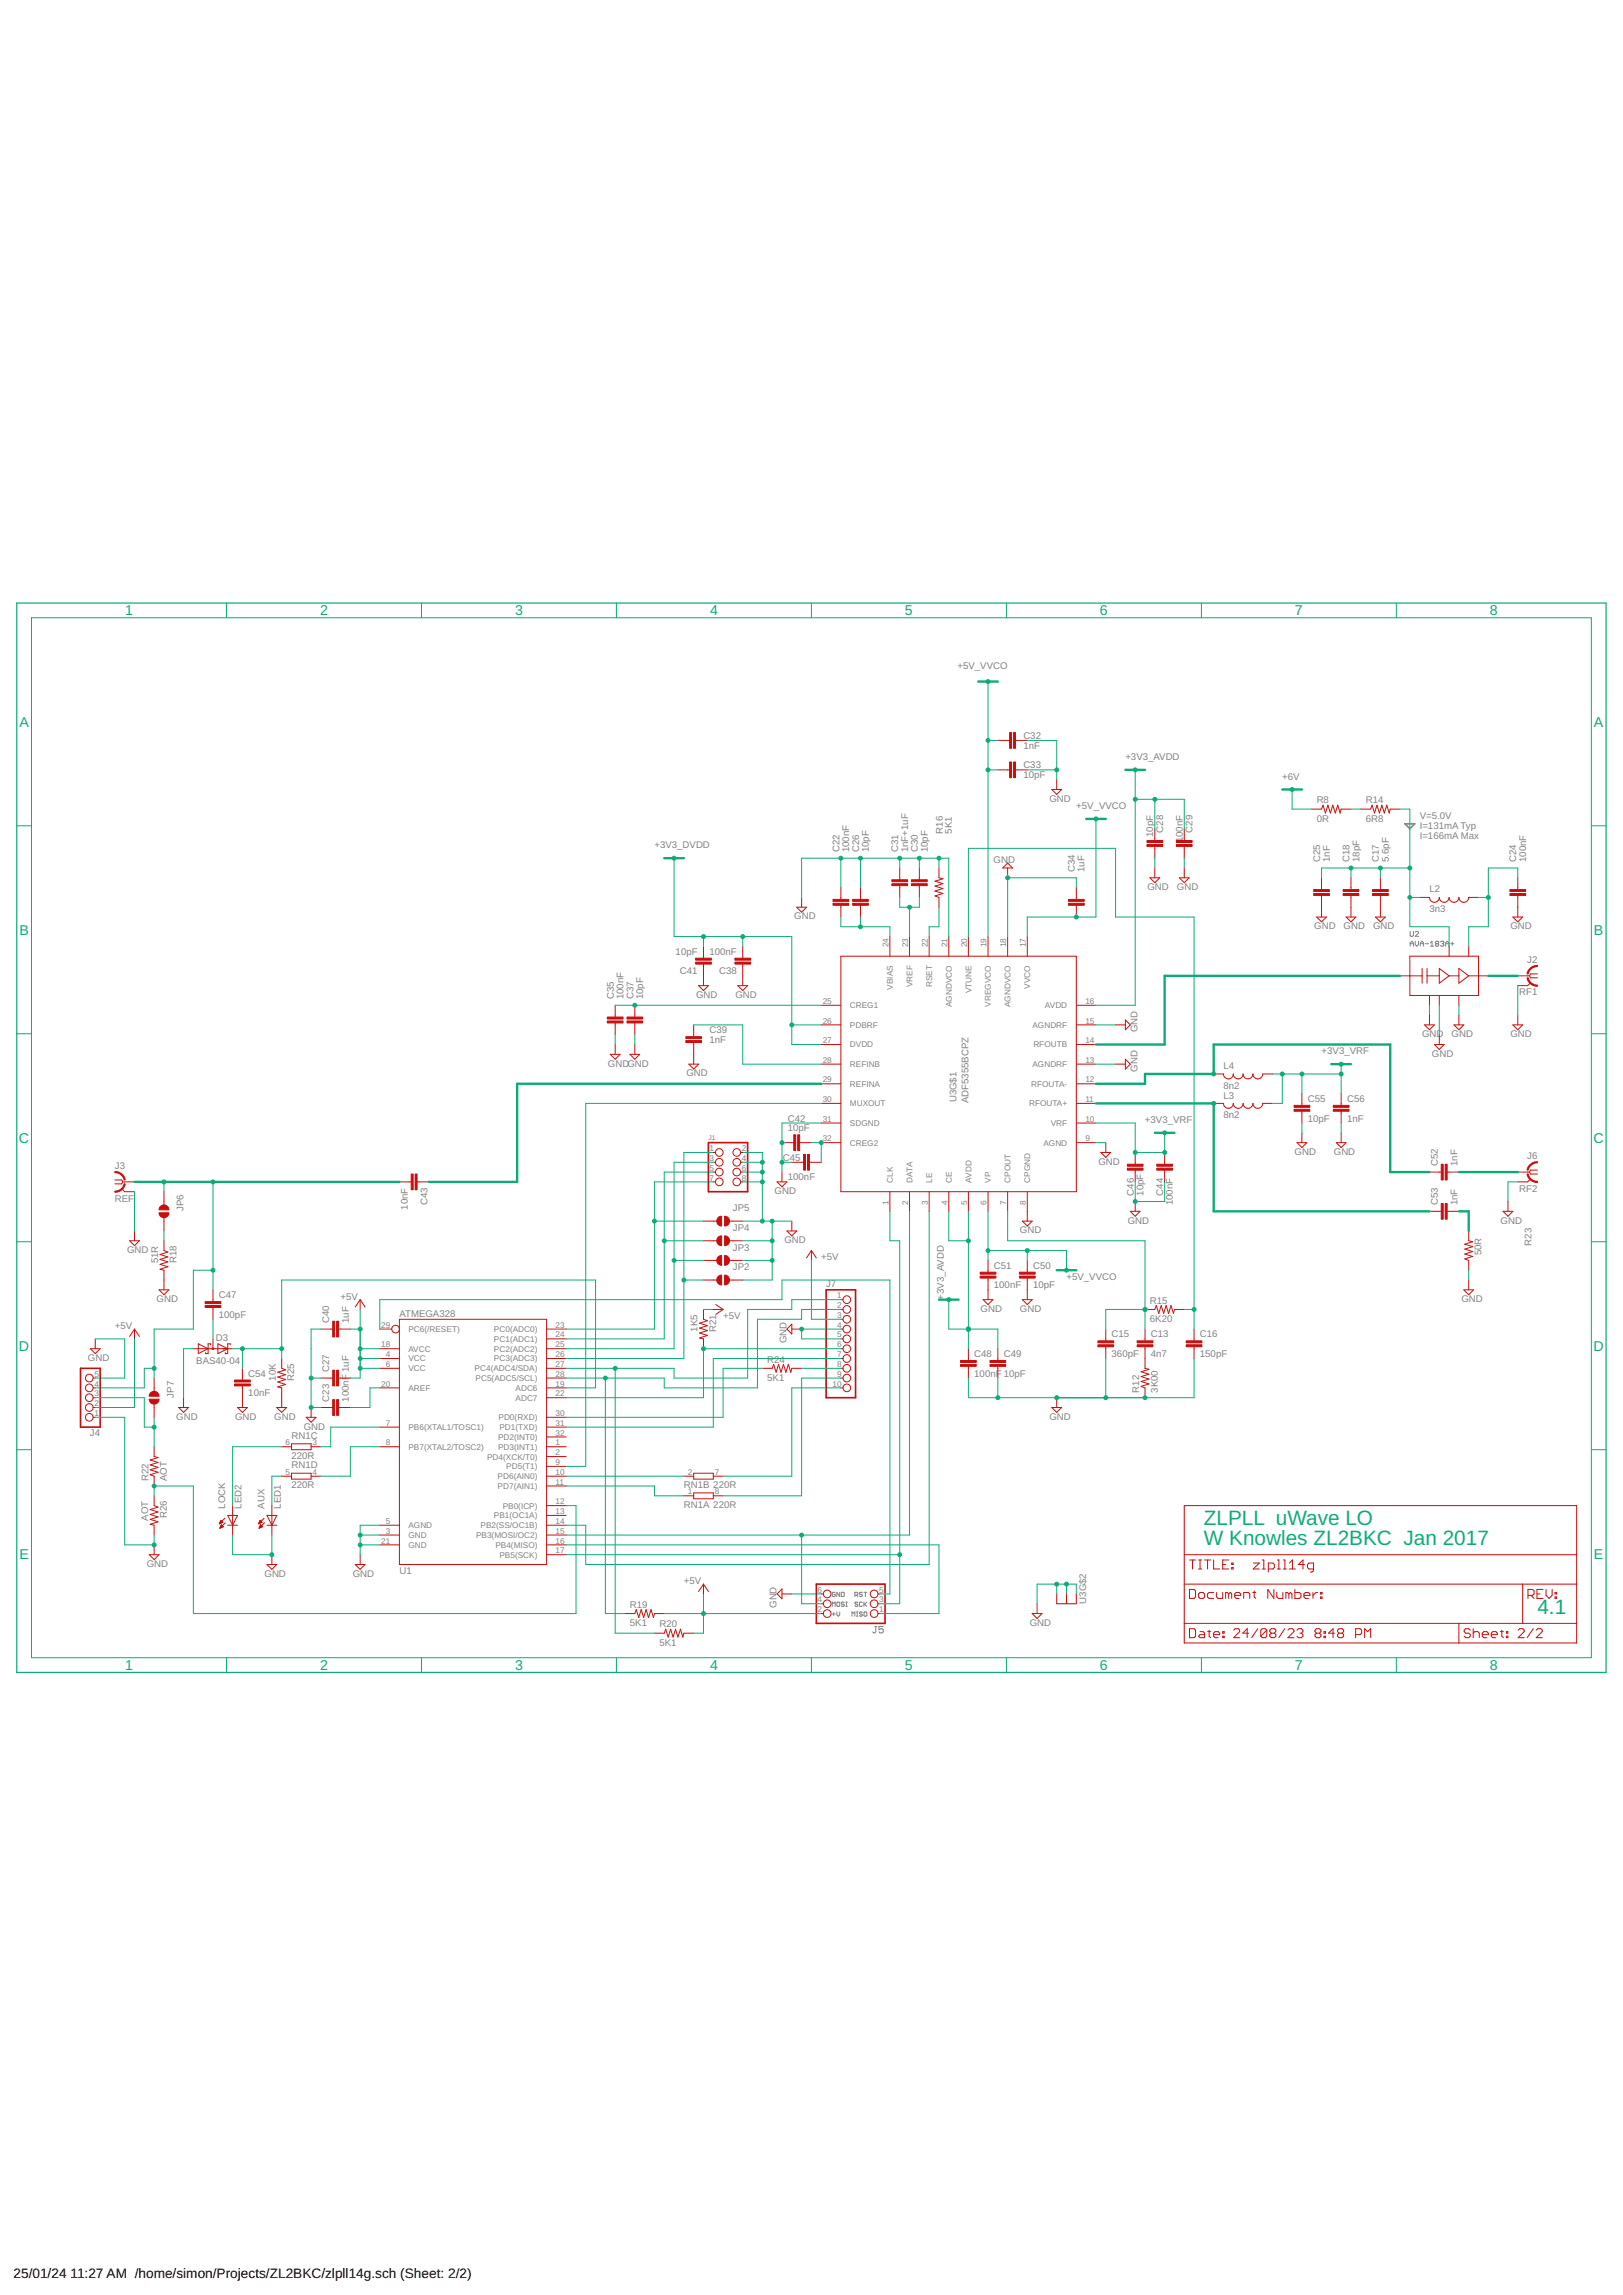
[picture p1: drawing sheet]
<svg xmlns="http://www.w3.org/2000/svg" width="420mm" height="594mm" viewBox="0 0 420 594" stroke-linecap="round" stroke-linejoin="round" font-family="sans-serif">
<defs><g id="words">
<g font-size="5.4" fill="#0dab76">
<text x="311.6" y="394.8">ZLPLL uWave LO</text>
<text x="311.6" y="399.9">W Knowles ZL2BKC Jan 2017</text>
<text x="398" y="417.7">4.1</text>
</g>
<g font-size="3.7" fill="#0dab76">
<text x="32.4" y="159.3">1</text>
<text x="82.9" y="159.3">2</text>
<text x="133.3" y="159.3">3</text>
<text x="183.8" y="159.3">4</text>
<text x="234.3" y="159.3">5</text>
<text x="284.8" y="159.3">6</text>
<text x="335.2" y="159.3">7</text>
<text x="385.7" y="159.3">8</text>
<text x="5" y="188.1">A</text>
<text x="412.6" y="188.1">A</text>
<text x="5" y="242">B</text>
<text x="412.6" y="242">B</text>
<text x="4.9" y="295.8">C</text>
<text x="412.5" y="295.8">C</text>
<text x="4.9" y="349.6">D</text>
<text x="412.5" y="349.6">D</text>
<text x="5" y="403.5">E</text>
<text x="412.6" y="403.5">E</text>
<text x="32.4" y="432.3">1</text>
<text x="82.9" y="432.3">2</text>
<text x="133.3" y="432.3">3</text>
<text x="183.8" y="432.3">4</text>
<text x="234.3" y="432.3">5</text>
<text x="284.8" y="432.3">6</text>
<text x="335.2" y="432.3">7</text>
<text x="385.7" y="432.3">8</text>
</g>
<g font-size="3.5">
<text x="3.5" y="589.6">25/01/24</text>
<text x="18.2" y="589.6">11:27 AM /home/simon/Projects/ZL2BKC/zlpll14g.sch (Sheet: 2/2)</text>
</g>
<g font-size="2.5" fill="#808080">
<text x="247.9" y="173.1">+5V_VVCO</text>
<text x="264.9" y="191.3">C32</text>
<text x="264.9" y="193.8">1nF</text>
<text x="291.3" y="196.7">+3V3_AVDD</text>
<text x="264.9" y="201.4">10pF</text>
<text x="264.9" y="198.9">C33</text>
<text x="332" y="201.8">+6V</text>
<text x="271.6" y="207.5">GND</text>
<text x="278.6" y="209.4">+5V_VVCO</text>
<text x="340.9" y="207.9">R8</text>
<text x="353.6" y="207.9">R14</text>
<text x="244.1" y="215.8" transform="rotate(-90 244.1 215.8)">R16</text>
<text x="246.4" y="215.8" transform="rotate(-90 246.4 215.8)">5K1</text>
<text x="301.1" y="215.5" transform="rotate(-90 301.1 215.5)">C28</text>
<text x="308.7" y="215.5" transform="rotate(-90 308.7 215.5)">C29</text>
<text x="340.9" y="212.7">0R</text>
<text x="353.6" y="212.7">6R8</text>
<text x="367.5" y="214.5">I=131mA Typ</text>
<text x="367.5" y="212">V=5.0V</text>
<text x="169.4" y="219.6">+3V3_DVDD</text>
<text x="217.3" y="220.6" transform="rotate(-90 217.3 220.6)">C22</text>
<text x="219.8" y="220.6" transform="rotate(-90 219.8 220.6)">100nF</text>
<text x="222.4" y="220.6" transform="rotate(-90 222.4 220.6)">C26</text>
<text x="224.9" y="220.6" transform="rotate(-90 224.9 220.6)">10pF</text>
<text x="232.5" y="220.6" transform="rotate(-90 232.5 220.6)">C31</text>
<text x="235.1" y="220.6" transform="rotate(-90 235.1 220.6)">1nF+1uF</text>
<text x="237.6" y="220.6" transform="rotate(-90 237.6 220.6)">C30</text>
<text x="240.2" y="220.6" transform="rotate(-90 240.2 220.6)">10pF</text>
<text x="298.6" y="216.7" transform="rotate(-90 298.6 216.7)">10pF</text>
<text x="306.2" y="218.1" transform="rotate(-90 306.2 218.1)">100nF</text>
<text x="367.5" y="217.1">I=166mA Max</text>
<text x="257.2" y="223.3">GND</text>
<text x="278.3" y="225.7" transform="rotate(-90 278.3 225.7)">C34</text>
<text x="280.8" y="225.7" transform="rotate(-90 280.8 225.7)">1uF</text>
<text x="341.7" y="223.2" transform="rotate(-90 341.7 223.2)">C25</text>
<text x="344.3" y="223.2" transform="rotate(-90 344.3 223.2)">1nF</text>
<text x="349.4" y="223.2" transform="rotate(-90 349.4 223.2)">C18</text>
<text x="351.9" y="223.2" transform="rotate(-90 351.9 223.2)">18pF</text>
<text x="357" y="223.2" transform="rotate(-90 357 223.2)">C17</text>
<text x="359.5" y="223.2" transform="rotate(-90 359.5 223.2)">5.6pF</text>
<text x="392.5" y="223.2" transform="rotate(-90 392.5 223.2)">C24</text>
<text x="395.1" y="223.2" transform="rotate(-90 395.1 223.2)">100nF</text>
<text x="297" y="230.4">GND</text>
<text x="304.7" y="230.4">GND</text>
<text x="370.1" y="231">L2</text>
<text x="205.6" y="238">GND</text>
<text x="370.1" y="236.1">3n3</text>
<text x="340.2" y="240.5">GND</text>
<text x="347.8" y="240.5">GND</text>
<text x="355.5" y="240.5">GND</text>
<text x="391" y="240.5">GND</text>
<text x="174.9" y="247.2">10pF</text>
<text x="183.7" y="247.2">100nF</text>
<text x="395.4" y="249.3">J2</text>
<text x="176" y="252.2">C41</text>
<text x="186.2" y="252.2">C38</text>
<text x="393.3" y="257.7">RF1</text>
<text x="158.9" y="258.7" transform="rotate(-90 158.9 258.7)">C35</text>
<text x="161.4" y="258.7" transform="rotate(-90 161.4 258.7)">100nF</text>
<text x="164" y="258.7" transform="rotate(-90 164 258.7)">C37</text>
<text x="166.5" y="258.7" transform="rotate(-90 166.5 258.7)">10pF</text>
<text x="180.2" y="258.3">GND</text>
<text x="190.4" y="258.3">GND</text>
<text x="183.6" y="267.5">C39</text>
<text x="294.5" y="267.2" transform="rotate(-90 294.5 267.2)">GND</text>
<text x="368.2" y="268.5">GND</text>
<text x="375.8" y="268.5">GND</text>
<text x="391" y="268.5">GND</text>
<text x="183.6" y="270">1nF</text>
<text x="342.1" y="272.9">+3V3_VRF</text>
<text x="370.7" y="273.6">GND</text>
<text x="157.4" y="276.1">GNDGND</text>
<text x="177.7" y="278.6">GND</text>
<text x="294.5" y="277.4" transform="rotate(-90 294.5 277.4)">GND</text>
<text x="316.7" y="281.8">8n2</text>
<text x="316.7" y="276.7">L4</text>
<text x="247.6" y="285.4" transform="rotate(-90 247.6 285.4)">U3G$1</text>
<text x="250.7" y="285.6" transform="rotate(-90 250.7 285.6)">ADF5355BCPZ</text>
<text x="316.7" y="284.4">L3</text>
<text x="338.6" y="285.2">C55</text>
<text x="348.7" y="285.2">C56</text>
<text x="204" y="292.9">10pF</text>
<text x="204" y="290.3">C42</text>
<text x="296.4" y="290.7">+3V3_VRF</text>
<text x="316.7" y="289.4">8n2</text>
<text x="338.6" y="290.3">10pF</text>
<text x="348.7" y="290.3">1nF</text>
<text x="335.1" y="299">GND</text>
<text x="345.3" y="299">GND</text>
<text x="29.7" y="302.6">J3</text>
<text x="202.7" y="300.5">C45</text>
<text x="204" y="305.6">100nF</text>
<text x="284.3" y="301.5">GND</text>
<text x="372.2" y="301.9" transform="rotate(-90 372.2 301.9)">C52</text>
<text x="377.3" y="301.9" transform="rotate(-90 377.3 301.9)">1nF</text>
<text x="395.4" y="300.1">J6</text>
<text x="29.7" y="311">REF</text>
<text x="200.5" y="309.1">GND</text>
<text x="293.5" y="309.5" transform="rotate(-90 293.5 309.5)">C46</text>
<text x="296" y="309.5" transform="rotate(-90 296 309.5)">10pF</text>
<text x="301.1" y="309.5" transform="rotate(-90 301.1 309.5)">C44</text>
<text x="393.3" y="308.5">RF2</text>
<text x="47.5" y="313.6" transform="rotate(-90 47.5 313.6)">JP6</text>
<text x="105.6" y="313.2" transform="rotate(-90 105.6 313.2)">10nF</text>
<text x="110.6" y="312" transform="rotate(-90 110.6 312)">C43</text>
<text x="189.7" y="313.6">JP5</text>
<text x="292" y="316.7">GND</text>
<text x="303.6" y="312" transform="rotate(-90 303.6 312)">100nF</text>
<text x="372.2" y="312" transform="rotate(-90 372.2 312)">C53</text>
<text x="377.3" y="312" transform="rotate(-90 377.3 312)">1nF</text>
<text x="388.5" y="316.7">GND</text>
<text x="189.7" y="318.6">JP4</text>
<text x="189.7" y="323.7">JP3</text>
<text x="203.1" y="321.8">GND</text>
<text x="264" y="319.3">GND</text>
<text x="396.5" y="322.4" transform="rotate(-90 396.5 322.4)">R23</text>
<text x="32.9" y="324.4">GND</text>
<text x="40.9" y="327" transform="rotate(-90 40.9 327)">51R</text>
<text x="45.7" y="327" transform="rotate(-90 45.7 327)">R18</text>
<text x="189.7" y="328.8">JP2</text>
<text x="212.6" y="326.3">+5V</text>
<text x="257.3" y="328.4">C51</text>
<text x="267.5" y="328.4">C50</text>
<text x="383.5" y="325" transform="rotate(-90 383.5 325)">50R</text>
<text x="213.9" y="333.2">J7</text>
<text x="257.3" y="333.5">100nF</text>
<text x="267.5" y="333.5">10pF</text>
<text x="276.1" y="331.3">+5V_VVCO</text>
<text x="40.5" y="337.1">GND</text>
<text x="56.7" y="341.1">100pF</text>
<text x="56.7" y="336">C47</text>
<text x="88.2" y="336.4">+5V</text>
<text x="103.4" y="341">ATMEGA328</text>
<text x="187.2" y="341.5">+5V</text>
<text x="244.3" y="336.4" transform="rotate(-90 244.3 336.4)">+3V3_AVDD</text>
<text x="253.9" y="339.6">GND</text>
<text x="264" y="339.6">GND</text>
<text x="297.7" y="337.5">R15</text>
<text x="378.3" y="337.1">GND</text>
<text x="29.7" y="344">+5V</text>
<text x="55.9" y="347.1">D3</text>
<text x="85.2" y="342.5" transform="rotate(-90 85.2 342.5)">C40</text>
<text x="90.3" y="342.5" transform="rotate(-90 90.3 342.5)">1uF</text>
<text x="180.6" y="344.7" transform="rotate(-90 180.6 344.7)">1K5</text>
<text x="185.4" y="344.8" transform="rotate(-90 185.4 344.8)">R21</text>
<text x="203.6" y="347.7" transform="rotate(-90 203.6 347.7)">GND</text>
<text x="287.8" y="346.2">C15</text>
<text x="297.7" y="342.3">6K20</text>
<text x="297.9" y="346.2">C13</text>
<text x="310.6" y="346.2">C16</text>
<text x="22.8" y="352.3">GND</text>
<text x="50.8" y="353.1">BAS40-04</text>
<text x="198.6" y="352.7">R24</text>
<text x="252.2" y="351.3">C48</text>
<text x="259.8" y="351.3">C49</text>
<text x="287.8" y="351.3">360pF</text>
<text x="297.9" y="351.3">4n7</text>
<text x="310.6" y="351.3">150pF</text>
<text x="64.3" y="356.4">C54</text>
<text x="71.4" y="357.4" transform="rotate(-90 71.4 357.4)">10K</text>
<text x="76.2" y="357.5" transform="rotate(-90 76.2 357.5)">R25</text>
<text x="85.2" y="355.2" transform="rotate(-90 85.2 355.2)">C27</text>
<text x="198.6" y="357.5">5K1</text>
<text x="252.2" y="356.4">100nF 10pF</text>
<text x="45" y="361.8" transform="rotate(-90 45 361.8)">JP7</text>
<text x="64.3" y="361.4">10nF</text>
<text x="85.2" y="362.8" transform="rotate(-90 85.2 362.8)">C23</text>
<text x="90.3" y="362.8" transform="rotate(-90 90.3 362.8)">100nF 1uF</text>
<text x="294.9" y="360.5" transform="rotate(-90 294.9 360.5)">R12</text>
<text x="299.7" y="360.5" transform="rotate(-90 299.7 360.5)">3K00</text>
<text x="23.3" y="371.8">J4</text>
<text x="45.6" y="367.5">GND</text>
<text x="60.9" y="367.5">GND</text>
<text x="71" y="367.5">GND</text>
<text x="78.6" y="370.1">GND</text>
<text x="271.6" y="367.5">GND</text>
<text x="75.5" y="377.6">220R</text>
<text x="75.5" y="372.5">RN1C</text>
<text x="38.4" y="383.4" transform="rotate(-90 38.4 383.4)">R22</text>
<text x="43.2" y="383.4" transform="rotate(-90 43.2 383.4)">AOT</text>
<text x="75.5" y="380.1">RN1D</text>
<text x="75.5" y="385.2">220R</text>
<text x="177" y="385.2">RN1B 220R</text>
<text x="38.4" y="393.6" transform="rotate(-90 38.4 393.6)">AOT</text>
<text x="43.2" y="393" transform="rotate(-90 43.2 393)">R26</text>
<text x="58.3" y="390.5" transform="rotate(-90 58.3 390.5)">LOCK</text>
<text x="62.5" y="390.5" transform="rotate(-90 62.5 390.5)">LED2</text>
<text x="68.5" y="390.5" transform="rotate(-90 68.5 390.5)">AUX</text>
<text x="72.7" y="390.5" transform="rotate(-90 72.7 390.5)">LED1</text>
<text x="177" y="390.3">RN1A 220R</text>
<text x="38" y="405.6">GND</text>
<text x="103.4" y="407.5">U1</text>
<text x="68.5" y="408.2">GND</text>
<text x="91.3" y="408.2">GND</text>
<text x="177" y="410.1">+5V</text>
<text x="163.1" y="416.2">R19</text>
<text x="201" y="416.2" transform="rotate(-90 201 416.2)">GND</text>
<text x="281.2" y="415.1" transform="rotate(-90 281.2 415.1)">U3G$2</text>
<text x="163.1" y="421">5K1</text>
<text x="170.7" y="421.3">R20</text>
<text x="266.6" y="420.9">GND</text>
<text x="170.7" y="426.1">5K1</text>
</g>
<g font-size="2.1" fill="#808080">
<text x="230" y="245.2" transform="rotate(-90 230 245.2)">24</text>
<text x="235.1" y="245.2" transform="rotate(-90 235.1 245.2)">23</text>
<text x="240.2" y="245.2" transform="rotate(-90 240.2 245.2)">22</text>
<text x="245.3" y="245.2" transform="rotate(-90 245.3 245.2)">21</text>
<text x="250.3" y="245.2" transform="rotate(-90 250.3 245.2)">20</text>
<text x="255.4" y="245.2" transform="rotate(-90 255.4 245.2)">19</text>
<text x="260.5" y="245.2" transform="rotate(-90 260.5 245.2)">18</text>
<text x="265.6" y="245.2" transform="rotate(-90 265.6 245.2)">17</text>
<text x="231.1" y="256.2" transform="rotate(-90 231.1 256.2)">VBIAS</text>
<text x="236.2" y="255.6" transform="rotate(-90 236.2 255.6)">VREF</text>
<text x="241.3" y="255.6" transform="rotate(-90 241.3 255.6)">RSET</text>
<text x="251.5" y="257.1" transform="rotate(-90 251.5 257.1)">VTUNE</text>
<text x="266.7" y="255.9" transform="rotate(-90 266.7 255.9)">VVCO</text>
<text x="213" y="259.9">25</text>
<text x="220" y="261">CREG1</text>
<text x="246.4" y="260.7" transform="rotate(-90 246.4 260.7)">AGNDVCO</text>
<text x="256.5" y="260.6" transform="rotate(-90 256.5 260.6)">VREGVCO</text>
<text x="261.6" y="260.7" transform="rotate(-90 261.6 260.7)">AGNDVCO</text>
<text x="270.5" y="261">AVDD</text>
<text x="281" y="259.9">16</text>
<text x="213" y="265">26</text>
<text x="220" y="266.1">PDBRF</text>
<text x="267.3" y="266.1">AGNDRF</text>
<text x="281" y="265">15</text>
<text x="213" y="270">27</text>
<text x="213" y="275.1">28</text>
<text x="220" y="271.1">DVDD</text>
<text x="267.5" y="271.1">RFOUTB</text>
<text x="281" y="275.1">13</text>
<text x="281" y="270">14</text>
<text x="213" y="280.2">29</text>
<text x="220" y="276.2">REFINB</text>
<text x="220" y="281.3">REFINA</text>
<text x="267" y="281.3">RFOUTA-</text>
<text x="267.3" y="276.2">AGNDRF</text>
<text x="281" y="280.2">12</text>
<text x="213" y="285.3">30</text>
<text x="220" y="286.4">MUXOUT</text>
<text x="266.4" y="286.4">RFOUTA+</text>
<text x="281" y="285.3">11</text>
<text x="213" y="290.3">31</text>
<text x="220" y="291.5">SDGND</text>
<text x="272" y="291.5">VRF</text>
<text x="281" y="290.3">10</text>
<text x="183.7" y="298">1</text>
<text x="192.1" y="298">2</text>
<text x="213" y="295.4">32</text>
<text x="220" y="296.5">CREG2</text>
<text x="270.1" y="296.5">AGND</text>
<text x="281" y="295.4">9</text>
<text x="183.7" y="300.5">3</text>
<text x="183.7" y="303">5</text>
<text x="183.7" y="305.6">7</text>
<text x="192.1" y="300.5">4</text>
<text x="192.1" y="303">6</text>
<text x="192.1" y="305.6">8</text>
<text x="231.1" y="306.1" transform="rotate(-90 231.1 306.1)">CLK</text>
<text x="236.2" y="306.1" transform="rotate(-90 236.2 306.1)">DATA</text>
<text x="241.3" y="306.1" transform="rotate(-90 241.3 306.1)">LE</text>
<text x="246.4" y="306.1" transform="rotate(-90 246.4 306.1)">CE</text>
<text x="251.5" y="306.1" transform="rotate(-90 251.5 306.1)">AVDD</text>
<text x="256.5" y="306.1" transform="rotate(-90 256.5 306.1)">VP</text>
<text x="261.6" y="306.1" transform="rotate(-90 261.6 306.1)">CPOUT</text>
<text x="266.7" y="306.1" transform="rotate(-90 266.7 306.1)">CPGND</text>
<text x="230" y="312" transform="rotate(-90 230 312)">1</text>
<text x="235.1" y="312" transform="rotate(-90 235.1 312)">2</text>
<text x="240.2" y="312" transform="rotate(-90 240.2 312)">3</text>
<text x="245.3" y="312" transform="rotate(-90 245.3 312)">4</text>
<text x="250.3" y="312" transform="rotate(-90 250.3 312)">5</text>
<text x="255.4" y="312" transform="rotate(-90 255.4 312)">6</text>
<text x="260.5" y="312" transform="rotate(-90 260.5 312)">7</text>
<text x="265.6" y="312" transform="rotate(-90 265.6 312)">8</text>
<text x="216.7" y="336.1">1</text>
<text x="216.7" y="338.6">2</text>
<text x="216.7" y="341.1">3</text>
<text x="98.7" y="343.7">29</text>
<text x="105.7" y="344.8">PC6(/RESET)</text>
<text x="127.9" y="347.3">PC1(ADC1)</text>
<text x="127.9" y="344.8">PC0(ADC0)</text>
<text x="143.8" y="346.2">24</text>
<text x="143.8" y="343.7">23</text>
<text x="216.7" y="343.7">4</text>
<text x="216.7" y="346.2">5</text>
<text x="98.7" y="348.8">18</text>
<text x="99.9" y="351.3">4</text>
<text x="99.9" y="353.8">6</text>
<text x="105.7" y="352.4">VCC</text>
<text x="105.7" y="349.9">AVCC</text>
<text x="127.9" y="352.4">PC3(ADC3)</text>
<text x="127.9" y="349.9">PC2(ADC2)</text>
<text x="143.8" y="353.8">27</text>
<text x="143.8" y="351.3">26</text>
<text x="143.8" y="348.8">25</text>
<text x="216.7" y="348.8">6</text>
<text x="216.7" y="351.3">7</text>
<text x="216.7" y="353.8">8</text>
<text x="24.5" y="358.9">4</text>
<text x="24.5" y="356.4">5</text>
<text x="98.7" y="358.9">20</text>
<text x="105.7" y="355">VCC</text>
<text x="122.9" y="355">PC4(ADC4/SDA)</text>
<text x="123.1" y="357.5">PC5(ADC5/SCL)</text>
<text x="143.8" y="358.9">19</text>
<text x="143.8" y="356.4">28</text>
<text x="215.5" y="358.9">10</text>
<text x="216.7" y="356.4">9</text>
<text x="24.5" y="364">2</text>
<text x="24.5" y="361.5">3</text>
<text x="105.7" y="360">AREF</text>
<text x="133.5" y="362.6">ADC7</text>
<text x="133.5" y="360">ADC6</text>
<text x="143.8" y="361.5">22</text>
<text x="24.5" y="366.5">1</text>
<text x="99.9" y="369.1">7</text>
<text x="105.7" y="370.2">PB6(XTAL1/TOSC1)</text>
<text x="129.1" y="367.7">PD0(RXD)</text>
<text x="129.3" y="370.2">PD1(TXD)</text>
<text x="143.8" y="371.6">32</text>
<text x="143.8" y="369.1">31</text>
<text x="143.8" y="366.5">30</text>
<text x="73.9" y="374.2">6</text>
<text x="80.9" y="374.2">3</text>
<text x="99.9" y="374.2">8</text>
<text x="105.7" y="375.3">PB7(XTAL2/TOSC2)</text>
<text x="126.1" y="377.8">PD4(XCK/T0)</text>
<text x="128.9" y="375.3">PD3(INT1)</text>
<text x="128.9" y="372.7">PD2(INT0)</text>
<text x="143.8" y="376.7">2</text>
<text x="143.8" y="374.2">1</text>
<text x="73.9" y="381.8">5</text>
<text x="80.9" y="381.8">4</text>
<text x="128.8" y="382.9">PD6(AIN0)</text>
<text x="131.1" y="380.4">PD5(T1)</text>
<text x="143.8" y="381.8">10</text>
<text x="143.8" y="379.2">9</text>
<text x="178" y="381.8">2</text>
<text x="185" y="381.8">7</text>
<text x="128.8" y="385.4">PD7(AIN1)</text>
<text x="143.8" y="389.4">12</text>
<text x="143.8" y="384.3">11</text>
<text x="178" y="386.9">1</text>
<text x="185" y="386.9">8</text>
<text x="99.9" y="394.5">5</text>
<text x="105.7" y="395.6">AGND</text>
<text x="124.4" y="395.6">PB2(SS/OC1B)</text>
<text x="127.9" y="393">PB1(OC1A)</text>
<text x="130.1" y="390.5">PB0(ICP)</text>
<text x="143.8" y="394.5">14</text>
<text x="143.8" y="391.9">13</text>
<text x="98.7" y="399.5">21</text>
<text x="99.9" y="397">3</text>
<text x="105.7" y="398.1">GND</text>
<text x="105.7" y="400.7">GND</text>
<text x="123.2" y="398.1">PB3(MOSI/OC2)</text>
<text x="128.2" y="400.7">PB4(MISO)</text>
<text x="143.8" y="399.5">16</text>
<text x="143.8" y="397">15</text>
<text x="129.3" y="403.2">PB5(SCK)</text>
<text x="143.8" y="402.1">17</text>
<text x="211.6" y="412.2">6</text>
<text x="227.6" y="412.2">5</text>
<text x="211.6" y="417.3">2</text>
<text x="211.6" y="414.8">4</text>
<text x="227.6" y="417.3">1</text>
<text x="227.6" y="414.8">3</text>
</g>
<text font-size="1.8" fill="#808080" x="183.4" y="295.1">J1</text>
</g></defs>
<path d="M363.7 213.3h2.5l-1.2 1.2z" fill="none" stroke="#808080" stroke-width=".42"/>
<g fill="none" stroke="#808080" stroke-width=".26">
<path d="M365.1 241.1v1.1l.2 .2h.4l.2-.2v-1.1M365.1 244.9v-.8l.4-.5 .4 .5v.8M365.1 244.3h.8M366.4 243.6v.9l.4 .4 .4-.4v-.9M366.4 241.3l.2-.2h.4l.2 .2v.2l-.8 .9h.8M367.7 244.3h.8M367.7 244.9v-.8l.4-.5 .4 .5v.8M369 244.3h.8M370.3 244.1l.4-.5v1.3M370.3 244.9h.8M371.8 244.3h.4M371.8 244.3l-.2 .2 .2 .4h.4l.2-.2-.2-.4"/>
<path d="M371.8 244.3l-.2-.2 .2-.5h.4l.2 .3-.2 .4M372.9 243.9l.2-.3h.4l.3 .3-.3 .4M373.3 244.3h.2M373.5 244.3l.3 .2-.3 .4h-.4l-.2-.2M374.2 244.3h.9M374.2 244.9v-.8l.4-.5 .5 .5v.8M375.5 244.3h.9M376 243.9v.8M215.5 417.8h.7M215.5 415.8v-1.1l.3 .4 .4-.4v1.1M215.8 417.4v.8M216.2 412.3l-.2-.1-.5 .1v.8l.5 .2 .2-.6h-.4"/>
<path d="M216.6 414.9l.2-.2 .6 .2v.7l-.2 .2-.6-.2zM216.6 417.3v.7l.4 .4 .4-.4v-.7M217.4 412.2v1.1l-.8-1.1v1.1M217.8 412.2l.7 .1v.8l-.1 .2h-.6zM218.5 414.9l-.1-.2-.6 .2 .2 .4 .5 .2-.1 .3-.6-.2M219 414.7h.4M219 415.8h.4M219.2 414.7v1.1M220.6 418.4v-1.1l.3 .3 .4-.3v1.1M221.3 412.9h.6l.2-.6-.8-.1v1.1M221.7 412.9l.4 .4M221.7 418.4h.4"/>
<path d="M221.7 417.3h.4M221.9 417.3v1.1M222.1 414.9l-.2-.2-.6 .2 .2 .4 .6 .2-.2 .3-.6-.2M223.2 412.3l-.2-.1-.5 .1 .2 .4 .5 .2-.2 .4-.5-.2M223.2 414.9l-.2-.2-.5 .2v.7l.2 .2 .5-.2M223.2 417.4l-.1-.1-.6 .1 .2 .4 .5 .2-.1 .4-.6-.2M223.6 414.7v1.1M223.6 412.2h.8M223.7 417.4l.2-.1 .5 .1v.8l-.2 .2-.5-.2zM223.8 415.3l.6 .5M224 412.2v1.1M224.4 414.7l-.8 .8"/>
<path d="M226.5 421h.5M226.7 421v1.4l-.2 .3-.6-.3M228.6 421h-1.1v.9l.6-.3 .5 .3v.5l-.2 .3h-.6l-.3-.3"/>
</g>
<g fill="none" stroke="#c90d0c" stroke-width=".26">
<path d="M258.3 199.3h3.1M258.3 191.7h3.1M262.9 199.3h3M262.9 191.7h3M272.3 204.4h2.5l-1.2 1.2zM273.6 201.8v2.6M299 214.5v3.1M299 219.1v3M306.6 214.5v3.1M306.6 219.1v3M339.6 209.4h2.5l.4-1 .6 2.1 .7-2.1 .6 2.1 .6-2.1 .7 2.1 .6-2.1 .6 2.1 .3-1.1h2.5M352.3 209.4h2.5l.4-1 .6 2.1 .7-2.1 .6 2.1 .6-2.1 .7 2.1 .6-2.1 .6 2.1 .3-1.1h2.5"/>
<path d="M206.2 234.8h2.6l-1.3 1.3zM207.5 232.3v2.5M217.7 229.8v3M217.7 234.3v3.1M222.8 229.8v3M222.8 234.3v3.1M232.9 224.7v3M232.9 229.3v3M238 224.7v3M238 229.3v3M243.1 224.7v2.5l1 .3-2 .6 2 .6-2 .7 2 .6-2 .7 2 .6-2 .6 1 .4v2.5M260.9 223.4l1.2 1.3h-2.5z"/>
<path d="M260.9 224.7v2.5M278.6 229.8v3M278.6 234.3v3.1M297.7 227.2h2.5l-1.2 1.3zM299 224.7v2.5M305.3 227.2h2.5l-1.2 1.3zM306.6 224.7v2.5M340.8 237.4h2.6l-1.3 1.2zM342.1 227.2v3.1M342.1 231.8v5.6M348.5 237.4h2.5l-1.3 1.2zM349.7 227.2v3.1"/>
<path d="M349.7 231.8v5.6M356.1 237.4h2.5l-1.2 1.2zM357.4 227.2v3.1M357.4 231.8v5.6M367.5 232.3h2.6a1.27 1.27 0 0 0 1.2 1.3 1.27 1.27 0 0 0 1.3-1.3 1.27 1.27 0 0 0 1.3 1.3 1.27 1.27 0 0 0 1.2-1.3 1.27 1.27 0 0 0 1.3 1.3 1.27 1.27 0 0 0 1.3-1.3 1.27 1.27 0 0 0 1.2 1.3 1.27 1.27 0 0 0 1.3-1.3h2.6M391.6 237.4h2.6l-1.3 1.2zM392.9 227.2v3.1M392.9 231.8v5.6M180.8 255.1h2.6l-1.3 1.3zM182.1 245v3M182.1 249.6v5.5M191 255.1h2.5l-1.2 1.3z"/>
<path d="M192.3 245v3M192.3 249.6v5.5M217.7 247.5h60.9v61h-60.9zM230.4 242.4v5.1M235.5 242.4v5.1M240.5 242.4v5.1M245.6 242.4v5.1M250.7 242.4v5.1M255.8 242.4v5.1M260.9 242.4v5.1M265.9 242.4v5.1M362.4 252.6h5.8"/>
<path d="M365 247.5h17.8v10.2h-17.8zM368.2 250.7v3.8M369.4 252.6h3.2M369.4 250.7v3.8M370.1 257.7v2.5M372.6 250.7l2.5 1.9-2.5 1.9zM372.6 257.7v2.5M375.1 252.6h2.6M375.1 245v2.5M377.7 250.7l2.5 1.9-2.5 1.9zM377.7 257.7v2.5M380.2 252.6h5.1"/>
<path d="M380.2 245v2.5M392.9 252.6h3.1M396 252.6l.2 .5h1.8M396.2 254.4l-.7 .7h-2.6M398 252.1h-1.8l-.2 .5M158 272.9h2.5l-1.2 1.3zM159.3 260.2v3.1M159.3 264.8v3M159.3 270.4v2.5M163.1 272.9h2.5l-1.3 1.3zM164.3 260.2v3.1M164.3 264.8v3"/>
<path d="M164.3 270.4v2.5M178.3 275.5h2.5l-1.2 1.2zM179.6 265.3v3.1M179.6 269.9v5.6M212.6 265.3h5.1M212.6 275.5h5.1M212.6 270.4h5.1M212.6 260.2h5.1M278.6 265.3h5.1M278.6 275.5h5.1M278.6 270.4h5.1M278.6 260.2h5.1"/>
<path d="M288.8 265.3h2.5M288.8 275.5h2.5M291.3 264l1.3 1.3-1.3 1.3zM291.3 274.2l1.3 1.3-1.3 1.2zM314.2 278h2.5a1.27 1.27 0 0 0 1.3 1.3 1.27 1.27 0 0 0 1.3-1.3 1.27 1.27 0 0 0 1.2 1.3 1.27 1.27 0 0 0 1.3-1.3 1.27 1.27 0 0 0 1.3 1.3 1.27 1.27 0 0 0 1.3-1.3 1.26 1.26 0 0 0 1.2 1.3 1.26 1.26 0 0 0 1.3-1.3h2.5M368.8 265.3h2.5l-1.2 1.3zM370.1 262.8v2.5M371.3 270.4h2.6l-1.3 1.3zM372.6 267.8v2.6M376.4 265.3h2.5l-1.2 1.3zM377.7 262.8v2.5M391.6 265.3h2.6l-1.3 1.3z"/>
<path d="M392.9 262.8v2.5M184.7 298.3h.5M191.7 298.3h.6M202.4 295.8h3.1M207 295.8h3.1M212.6 285.6h5.1M212.6 295.8h5.1M212.6 290.7h5.1M212.6 280.5h5.1M278.6 285.6h5.1M278.6 295.8h5.1M278.6 290.7h5.1"/>
<path d="M278.6 280.5h5.1M285 298.3h2.5l-1.2 1.3zM286.3 295.8v2.5M293.9 298.3v3.1M301.5 298.3v3.1M314.2 285.6h2.5a1.27 1.27 0 0 0 1.3 1.3 1.27 1.27 0 0 0 1.3-1.3 1.27 1.27 0 0 0 1.2 1.3 1.27 1.27 0 0 0 1.3-1.3 1.27 1.27 0 0 0 1.3 1.3 1.27 1.27 0 0 0 1.3-1.3 1.26 1.26 0 0 0 1.2 1.3 1.26 1.26 0 0 0 1.3-1.3h2.5M335.8 295.8h2.5l-1.3 1.3zM337 283.1v3M337 287.7v3M337 293.2v2.6M345.9 295.8h2.6l-1.3 1.3zM347.2 283.1v3"/>
<path d="M347.2 287.7v3M347.2 293.2v2.6M29.7 305.4h1.8l.3 .5M31.5 307.7l.8 .8h2.5M31.8 305.9h3M31.8 305.9l-.3 .6h-1.8M34.8 318.6v2.6M42.4 308.5v3.4M42.4 315.2v3.4M103.4 305.9h3M108 305.9h3M182.1 316.1h3.4"/>
<path d="M184.7 305.9h.5M184.7 303.4h.5M184.7 300.9h.5M188.8 316.1h3.5M191.7 305.9h.6M191.7 303.4h.6M191.7 300.9h.6M201.2 305.9h2.5l-1.3 1.3zM202.4 303.4v2.5M203.7 318.6h2.5l-1.2 1.3zM205 316.1v2.5M205 300.9h3"/>
<path d="M209.5 300.9h3.1M230.4 308.5v5.1M235.5 308.5v5.1M240.5 308.5v5.1M245.6 308.5v5.1M250.7 308.5v5.1M255.8 308.5v5.1M260.9 308.5v5.1M264.7 316.1h2.5l-1.3 1.3zM265.9 308.5v7.6M292.6 313.6h2.5l-1.2 1.2zM293.9 302.9v3"/>
<path d="M293.9 311v2.6M301.5 302.9v3M370.1 303.4h3M370.1 313.6h3M374.6 303.4h3.1M374.6 313.6h3.1M380.2 318.6v2.6l1 .2-2 .7 2 .6-2 .6 2 .7-2 .6 2 .6-2 .7 1 .4v2.5M389.1 313.6h2.5l-1.2 1.2zM390.4 311v2.6M392.9 303.4h3.1M396 303.4l.2 .5h1.8M396.2 305.2l-.7 .7h-2.6"/>
<path d="M398 302.9h-1.8l-.2 .5M33.5 321.2h2.6l-1.3 1.3zM41.2 333.9h2.5l-1.3 1.3zM42.4 321.2v2.5l1.1 .4-2.1 .6 2.1 .7-2.1 .6 2.1 .6-2.1 .7 2.1 .6-2.1 .6 1 .3v5.1M55.1 333.9v3M55.1 338.5v3M93.2 336.4v2.6M93.2 336.4l1.3 1.9M93.2 336.4l-1.2 1.9M182.1 339v2.5l1 .4-2 .6 2 .7-2 .6 2 .6-2 .7 2 .6-2 .6 1 .3v2.5M182.1 321.2h3.4M182.1 326.3h3.4"/>
<path d="M182.1 331.3h3.4M184.7 339h2.5M185.3 337.7l1.9 1.3M187.2 339l-1.9 1.2M188.8 321.2h3.5M188.8 326.3h3.5M188.8 331.3h3.5M210.1 323.7l1.2 1.9M210.1 323.7l-1.3 1.9M210.1 323.7v2.6M217.7 339h.5M217.7 336.4h.5"/>
<path d="M254.5 336.4h2.5l-1.2 1.3zM255.8 326.3v3M255.8 330.8v5.6M264.7 336.4h2.5l-1.3 1.3zM265.9 326.3v3M265.9 330.8v5.6M296.4 339h2.6l.3-1.1 .7 2.1 .6-2.1 .6 2.1 .7-2.1 .6 2.1 .6-2.1 .7 2.1 .2-1h2.6M378.9 333.9h2.6l-1.3 1.3zM380.2 331.3v2.6M23.4 349.1h2.5l-1.2 1.3zM24.1 359.3h.6M24.1 356.7h.6"/>
<path d="M24.7 346.6v2.5M34.8 344v2.6M34.8 344l1.3 1.9M34.8 344l-1.3 1.9M39.9 356.7v3.5M50.1 349.1h10.1M51.3 347.9l2.6 1.2-2.6 1.3zM54.5 348.1v-.2h-.6v2.5h-.7v-.3M55.1 346.6v2.5M56.4 347.9l2.5 1.2-2.5 1.3zM59.6 348.1v-.2h-.7v2.5h-.6v-.3M62.8 354.2v3"/>
<path d="M62.8 358.8v5.5M72.9 351.7v2.5l1 .4-2 .6 2 .7-2 .6 2 .6-2 .6 2 .7-2 .6 1 .3v5M83.1 344h3M83.1 356.7h3M87.7 344h3M87.7 356.7h3M98.3 344h3.1M98.3 351.7h5.1M98.3 354.2h5.1M98.3 359.3h5.1M98.3 349.1h5.1M103.4 341.5h38.1v63.5h-38.1z"/>
<path d="M141.5 344h5.1M141.5 351.7h5.1M141.5 354.2h5.1M141.5 359.3h5.1M141.5 349.1h5.1M141.5 356.7h5.1M141.5 346.6h5.1M197.4 354.2h2.5l.4-1 .6 2 .6-2 .7 2 .6-2 .7 2 .6-2 .6 2 .3-1h2.5M205 344h2.5M205 342.8v2.5l-1.3-1.3zM217.7 344h.5M217.7 341.5h.5"/>
<path d="M217.7 351.7h.5M217.7 354.2h.5M217.7 359.3h.5M217.7 349.1h.5M217.7 356.7h.5M217.7 346.6h.5M250.7 349.1v3.1M250.7 353.7v3M258.3 349.1v3.1M258.3 353.7v3M286.3 344v3.1M286.3 348.6v3.1"/>
<path d="M296.4 344v3.1M296.4 348.6v5.6l1 .3-2 .6 2 .6-2 .6 2 .7-2 .6 2 .6-2 .7 1 .4v2.5M309.1 344v3.1M309.1 348.6v3.1M24.1 364.3h.6M24.1 366.9h.6M24.1 361.8h.6M39.9 363.5v3.4M39.9 374.5v2.5l1 .3-2 .6 2 .7-2 .6 2 .6-2 .7 2 .6-2 .6 1 .4v2.6M46.2 364.3h2.6l-1.3 1.3zM47.5 361.8v2.5M61.5 364.3h2.5l-1.2 1.3z"/>
<path d="M71.6 364.3h2.6l-1.3 1.3zM72.9 374.5h2.6M75.5 373.7h5v1.6h-5zM79.3 366.9h2.5l-1.3 1.3zM80.5 364.3v2.6M80.5 374.5h2.6M83.1 364.3h3M87.7 364.3h3M98.3 374.5h5.1M98.3 369.4h5.1M141.5 366.9h5.1M141.5 374.5h5.1"/>
<path d="M141.5 369.4h5.1M141.5 379.6h5.1M141.5 377h5.1M141.5 372h5.1M141.5 361.8h5.1M272.3 364.3h2.5l-1.2 1.3zM273.6 361.8v2.5M39.9 387.2v2.5l1 .4-2 .7 2 .6-2 .6 2 .7-2 .6 2 .6-2 .7 1 .2v2.6M39.9 399.9v2.5M56.8 394.4h.1M56.9 394.3h.3M56.9 394.1h.6"/>
<path d="M57 394h.7M57 395.5h.2M57 393.9h.5M57 395.4h.4M57.1 393.8h.3M57.1 395.2h.6M57.1 393.7h.2M57.1 395.1h.6M57.2 393.6l.5 .5-.9 .3zM57.2 395h.4M57.2 394.9h.3M57.3 394.8h.1"/>
<path d="M57.3 394.7l.5 .5-.9 .4zM58.2 393l-1.4 1.4M58.3 394.2l-1.4 1.4M58.9 392.3h2.6l-1.3 2.5zM58.9 394.8h2.6M60.2 389.7v7.7M67 394.4h.1M67 394.3h.4M67.1 394.1h.5M67.1 394h.7M67.1 395.5h.2M67.2 393.9h.5"/>
<path d="M67.2 395.4h.4M67.2 393.8h.4M67.2 395.2h.7M67.3 395.1h.6M67.3 393.7h.1M67.3 395h.5M67.3 393.6l.5 .5-.8 .3zM67.4 394.9h.2M67.4 394.8h.1M67.5 394.7l.5 .5-.9 .4zM68.3 393l-1.3 1.4M68.5 394.2l-1.4 1.4"/>
<path d="M69.1 394.8h2.5M69.1 392.3h2.5l-1.2 2.5zM70.4 389.7v7.7M72.9 382.1h2.6M75.5 381.4h5v1.5h-5zM80.5 382.1h2.6M98.3 394.8h5.1M98.3 397.4h5.1M98.3 399.9h5.1M141.5 389.7h5.1M141.5 394.8h5.1M141.5 392.3h5.1"/>
<path d="M141.5 397.4h5.1M141.5 399.9h5.1M141.5 384.7h5.1M141.5 382.1h5.1M177 382.1h2.6M177 387.2h2.6M179.6 386.4h5.1v1.6h-5.1zM179.6 381.4h5.1v1.5h-5.1zM184.7 382.1h2.5M184.7 387.2h2.5M306.6 389.7h101.6v35.6h-101.6zM38.6 402.4h2.6l-1.3 1.3z"/>
<path d="M69.1 405h2.5l-1.2 1.3zM70.4 402.4v2.6M92 405h2.5l-1.3 1.3zM93.2 402.4v2.6M141.5 402.4h5.1M161.8 417.7h2.5l.4-1 .7 2 .6-2 .6 2 .7-2 .6 2 .6-2 .7 2 .2-1h2.6M182.1 410.1v2.5M182.1 410.1l1.3 1.9M182.1 410.1l-1.3 1.9M202.4 412.6h2.6M202.4 411.3v2.6l-1.2-1.3zM212.6 412.6h.6"/>
<path d="M212.6 417.7h.6M212.6 415.1h.6M227.3 412.6h.5M227.3 417.7h.5M227.3 415.1h.5M267.2 417.7h2.5l-1.2 1.3zM268.5 415.1v2.6M273.6 412.6v2.5h5v-2.5M276.1 412.6v2.5M306.6 410.1h101.6M306.6 402.4h101.6M307.9 411.4h1.2l.4 .4v1.6l-.4 .4h-1.2z"/>
<path d="M307.9 403.8h1.6M308.7 403.8v2.3M310.3 412.6l.4-.4h.7l.4 .4v.8l-.4 .4h-.7l-.4-.4zM310.3 403.8h.8M310.3 406.1h.8M310.7 403.8v2.3M311.8 403.8h1.6M312.6 403.8v2.3M314.2 403.8v2.3h1.5M314.2 412.2h-1.2l-.4 .4v.8l.4 .4h1.2M315 412.2v1.2l.3 .4h1.2v-1.6M316.5 405h.8"/>
<path d="M318.1 403.8h-1.6v2.3h1.6M318.1 412.6l-.4-.4h-.4v1.6M318.1 412.6l.4-.4 .4 .4v1.2M318.1 412.6v1.2M318.9 405.8h.3v.3h-.3zM318.9 404.6h.3v.4h-.3zM319.6 413h1.6v-.4l-.4-.4h-.8l-.4 .4v.8l.4 .4h.8M322 413.8v-1.6h1.2l.3 .4v1.2M324.3 412.2h.8M324.4 404.6h1.6l-1.6 1.5h1.6M324.7 411.8v1.6l.4 .4M326.8 403.8h.4v2.3"/>
<path d="M326.8 406.1h.8M328.3 406.1h1.2l.4-.3v-.8l-.4-.4h-1.2v2.3M329.8 411.4v2.4l-1.6-2.4v2.4M330.5 412.2v1.2l.4 .4h1.2v-1.6M330.7 403.8h.4v2.3M330.7 406.1h.8M332.3 403.8h.3v2.3M332.3 406.1h.7M333.7 412.6l-.4-.4h-.4v1.6M333.7 412.6v1.2M333.7 412.6l.4-.4 .4 .4v1.2M333.8 406.1h1.6"/>
<path d="M333.8 404.6l.8-.8v2.3M335.2 411.4v2.4h1.2l.4-.4v-.8l-.4-.4h-1.2M337.6 413h1.5v-.4l-.4-.4h-.8l-.3 .4v.8l.3 .4h.8M337.7 405h-1.6l1.2-1.2v2.3M339.9 412.2v1.6M340 406.1h-1.1l-.4-.3v-.8l.4-.4h1.1v1.9l-.4 .4h-.3M341.1 412.2h-.4l-.8 .8M341.8 413.4h.4v.4h-.4zM341.8 412.2h.4v.4h-.4zM394.2 410.1v10.1M395.6 413h1.1l.4-.4v-.8l-.4-.4h-1.1v2.4M396.3 413l.8 .8"/>
<path d="M397.9 412.6h.8M399.5 411.4h-1.6v2.4h1.6M400.2 411.4v1.6l.8 .8 .8-.8v-1.6M402.6 413.4h.4v.4h-.4zM402.6 412.2h.4v.4h-.4zM169.4 422.8h2.6l.3-1.1 .7 2.1 .6-2.1 .6 2.1 .7-2.1 .6 2.1 .6-2.1 .7 2.1 .2-1h2.6M306.6 420.2h101.6M307.9 421.6h1.2l.4 .4v1.5l-.4 .4h-1.2zM310.7 422.4h.7l.4 .4v1.1h-1.1l-.4-.4 .4-.4h1.1M312.6 422.4h.8M313 422v1.5l.4 .4M314.2 423.1h1.5v-.3l-.4-.4h-.7l-.4 .4v.7l.4 .4h.7"/>
<path d="M316.5 423.5h.4v.4h-.4zM316.5 422.4h.4v.4h-.4zM319.4 422l.4-.4h.7l.4 .4v.4l-1.5 1.5h1.5M323.3 422.8h-1.6l1.2-1.2v2.3M325.6 421.6l-1.6 2.3M327.9 422v1.5l-.3 .4h-.8l-.4-.4M327.9 422l-.3-.4h-.8l-.4 .4v1.5M327.9 422l-1.5 1.5M329.1 422.8l-.4 .3v.4l.4 .4h.8l.4-.4v-.4l-.4-.3M329.1 422.8l-.4-.4v-.4l.4-.4h.8l.4 .4v.4l-.4 .4M329.1 422.8h.8M332.6 421.6l-1.5 2.3"/>
<path d="M333.4 422l.4-.4h.8l.4 .4v.4l-1.6 1.5h1.6M335.7 422l.4-.4h.8l.4 .4v.4l-.4 .4M336.5 422.8h.4M336.9 422.8l.4 .3v.4l-.4 .4h-.8l-.4-.4M340.8 422.8l-.4 .3v.4l.4 .4h.8l.4-.4v-.4l-.4-.3M340.8 422.8l-.4-.4v-.4l.4-.4h.8l.4 .4v.4l-.4 .4M340.8 422.8h.8M342.8 423.5h.4v.4h-.4zM342.8 422.4h.4v.4h-.4zM345.5 422.8h-1.6l1.2-1.2v2.3M346.6 422.8l-.3 .3v.4l.3 .4h.8l.4-.4v-.4l-.4-.3M346.6 422.8l-.3-.4v-.4l.3-.4h.8l.4 .4v.4l-.4 .4"/>
<path d="M346.6 422.8h.8M350.9 423.1h1.2l.4-.3v-.8l-.4-.4h-1.2v2.3M353.3 423.9v-2.3l.8 .8 .7-.8v2.3M377.7 420.2v5.1M380.6 422l-.4-.4h-.8l-.3 .4v.4l.3 .4h.8l.4 .3v.4l-.4 .4h-.8l-.3-.4M381.4 422.8l.4-.4h.8l.3 .4v1.1M381.4 421.6v2.3M383.7 423.1h1.6v-.3l-.4-.4h-.8l-.4 .4v.7l.4 .4h.8M386.1 423.1h1.5v-.3l-.4-.4h-.7l-.4 .4v.7l.4 .4h.7M388.4 422.4h.8M388.8 422v1.5l.4 .4M390 423.5h.4v.4h-.4z"/>
<path d="M390 422.4h.4v.4h-.4zM393 422l.4-.4h.8l.4 .4v.4l-1.6 1.5h1.6M396.9 421.6l-1.5 2.3M397.7 422l.4-.4h.8l.4 .4v.4l-1.6 1.5h1.6"/>
<circle cx="186.2" cy="298.3" r=".99"/>
<circle cx="190.7" cy="298.3" r=".99"/>
<circle cx="186.2" cy="303.4" r=".99"/>
<circle cx="186.2" cy="305.9" r=".99"/>
<circle cx="186.2" cy="300.9" r=".99"/>
<circle cx="190.7" cy="300.9" r=".99"/>
<circle cx="190.7" cy="305.9" r=".99"/>
<circle cx="190.7" cy="303.4" r=".99"/>
<circle cx="219.2" cy="339" r=".99"/>
<circle cx="219.2" cy="336.4" r=".99"/>
<circle cx="23.1" cy="356.7" r=".99"/>
<circle cx="23.1" cy="359.3" r=".99"/>
<circle cx="102.4" cy="344" r=".99"/>
<circle cx="219.2" cy="356.7" r=".99"/>
<circle cx="219.2" cy="341.5" r=".99"/>
<circle cx="219.2" cy="349.1" r=".99"/>
<circle cx="219.2" cy="354.2" r=".99"/>
<circle cx="219.2" cy="344" r=".99"/>
<circle cx="219.2" cy="351.7" r=".99"/>
<circle cx="219.2" cy="359.3" r=".99"/>
<circle cx="219.2" cy="346.6" r=".99"/>
<circle cx="23.1" cy="366.9" r=".99"/>
<circle cx="23.1" cy="364.3" r=".99"/>
<circle cx="23.1" cy="361.8" r=".99"/>
<circle cx="214.1" cy="417.7" r=".99"/>
<circle cx="214.1" cy="415.1" r=".99"/>
<circle cx="214.1" cy="412.6" r=".99"/>
<circle cx="226.3" cy="415.1" r=".99"/>
<circle cx="226.3" cy="412.6" r=".99"/>
<circle cx="226.3" cy="417.7" r=".99"/>
</g>
<g fill="#c90d0c" stroke="#c90d0c" stroke-width=".26">
<path d="M87.1 342h.6v4.1h-.6z"/>
<path d="M86.1 342h.5v4.1h-.5z"/>
<path d="M284.2 348.1h4.1v.5h-4.1z"/>
<path d="M284.2 347.1h4.1v.5h-4.1z"/>
<path d="M294.4 348.1h4v.5h-4z"/>
<path d="M294.4 347.1h4v.5h-4z"/>
<path d="M307.1 348.1h4v.5h-4z"/>
<path d="M307.1 347.1h4v.5h-4z"/>
<path d="M261.4 197.3h.5v4h-.5z"/>
<path d="M262.4 197.3h.5v4h-.5z"/>
<path d="M261.4 189.6h.5v4.1h-.5z"/>
<path d="M262.4 189.6h.5v4.1h-.5z"/>
<path d="M230.9 228.7h4v.6h-4z"/>
<path d="M230.9 227.7h4v.5h-4z"/>
<path d="M236 228.7h4v.6h-4z"/>
<path d="M236 227.7h4v.5h-4z"/>
<path d="M215.6 233.8h4.1v.5h-4.1z"/>
<path d="M215.6 232.8h4.1v.5h-4.1z"/>
<path d="M374.1 301.4h.5v4h-.5z"/>
<path d="M373.1 301.4h.5v4h-.5z"/>
<path d="M345.2 287.1h4v.6h-4z"/>
<path d="M345.2 286.1h4v.5h-4z"/>
<path d="M335 287.1h4.1v.6h-4.1z"/>
<path d="M335 286.1h4.1v.5h-4.1z"/>
<path d="M248.7 353.2h4v.5h-4z"/>
<path d="M248.7 352.2h4v.5h-4z"/>
<path d="M304.5 217.6h4.1v.5h-4.1z"/>
<path d="M304.5 218.6h4.1v.5h-4.1z"/>
<path d="M291.8 302.4h4.1v.5h-4.1z"/>
<path d="M291.8 301.4h4.1v.5h-4.1z"/>
<path d="M190.2 248h4.1v.5h-4.1z"/>
<path d="M190.2 249h4.1v.6h-4.1z"/>
<path d="M209 298.8h.5v4.1h-.5z"/>
<path d="M208 298.8h.5v4.1h-.5z"/>
<path d="M296.9 217.6h4.1v.5h-4.1z"/>
<path d="M296.9 218.6h4.1v.5h-4.1z"/>
<path d="M299.5 302.4h4v.5h-4z"/>
<path d="M299.5 301.4h4v.5h-4z"/>
<path d="M53.1 337.9h4.1v.6h-4.1z"/>
<path d="M53.1 336.9h4.1v.5h-4.1z"/>
<path d="M60.7 358.2h4.1v.6h-4.1z"/>
<path d="M60.7 357.2h4.1v.5h-4.1z"/>
<path d="M106.4 303.9h.6v4.1h-.6z"/>
<path d="M107.5 303.9h.5v4.1h-.5z"/>
<path d="M256.3 353.2h4v.5h-4z"/>
<path d="M256.3 352.2h4v.5h-4z"/>
<path d="M206.5 293.8h.5v4h-.5z"/>
<path d="M205.5 293.8h.5v4h-.5z"/>
<path d="M180.1 248h4v.5h-4z"/>
<path d="M180.1 249h4v.6h-4z"/>
<path d="M87.1 354.7h.6v4.1h-.6z"/>
<path d="M86.1 354.7h.5v4.1h-.5z"/>
<path d="M87.1 362.3h.6v4.1h-.6z"/>
<path d="M86.1 362.3h.5v4.1h-.5z"/>
<path d="M253.7 330.3h4.1v.5h-4.1z"/>
<path d="M253.7 329.3h4.1v.5h-4.1z"/>
<path d="M263.9 330.3h4.1v.5h-4.1z"/>
<path d="M263.9 329.3h4.1v.5h-4.1z"/>
<path d="M276.6 233.8h4.1v.5h-4.1z"/>
<path d="M276.6 232.8h4.1v.5h-4.1z"/>
<path d="M220.7 233.8h4.1v.5h-4.1z"/>
<path d="M220.7 232.8h4.1v.5h-4.1z"/>
<path d="M157.2 264.3h4.1v.5h-4.1z"/>
<path d="M157.2 263.3h4.1v.5h-4.1z"/>
<path d="M162.3 264.3h4.1v.5h-4.1z"/>
<path d="M162.3 263.3h4.1v.5h-4.1z"/>
<path d="M177.5 269.4h4.1v.5h-4.1z"/>
<path d="M177.5 268.4h4.1v.5h-4.1z"/>
<path d="M390.9 231.3h4v.5h-4z"/>
<path d="M390.9 230.3h4v.5h-4z"/>
<path d="M347.7 231.3h4.1v.5h-4.1z"/>
<path d="M347.7 230.3h4.1v.5h-4.1z"/>
<path d="M355.3 231.3h4.1v.5h-4.1z"/>
<path d="M355.3 230.3h4.1v.5h-4.1z"/>
<path d="M340.1 231.3h4v.5h-4z"/>
<path d="M340.1 230.3h4v.5h-4z"/>
<path d="M374.1 311.5h.5v4.1h-.5z"/>
<path d="M373.1 311.5h.5v4.1h-.5z"/>
</g>
<g fill="none" stroke="#c90d0c" stroke-width=".42">
<path d="M183.4 295.8h10.1v12.7h-10.1zM213.9 333.9h7.6v27.9h-7.6zM20.8 354.2h5.1v15.2h-5.1zM211.3 410.1h17.8v10.1h-17.8z"/>
<circle cx="55.1" cy="349.1" r=".13"/>
</g>
<g fill="#c90d0c" stroke="#c90d0c" stroke-width=".26">
<path d="M187.6 314.8a1.27 1.27 0 0 1 1.3 1.3 1.27 1.27 0 0 1-1.3 1.3z" fill-rule="evenodd"/>
<path d="M185.9 315.3l.9-.5v2.6a1.27 1.27 0 0 1-1.1-.8 1.27 1.27 0 0 1 .2-1.3z" fill-rule="evenodd"/>
<path d="M187.6 319.9a1.27 1.27 0 0 1 1.3 1.3 1.27 1.27 0 0 1-1.3 1.3z" fill-rule="evenodd"/>
<path d="M185.9 320.3l.9-.4v2.6a1.27 1.27 0 0 1-1.1-.8 1.27 1.27 0 0 1 .2-1.4z" fill-rule="evenodd"/>
<path d="M187.6 325a1.27 1.27 0 0 1 1.3 1.3 1.27 1.27 0 0 1-1.3 1.2z" fill-rule="evenodd"/>
<path d="M185.9 325.4l.9-.4v2.5a1.27 1.27 0 0 1-1.1-.7 1.27 1.27 0 0 1 .2-1.4z" fill-rule="evenodd"/>
<path d="M187.6 330.1a1.27 1.27 0 0 1 1.3 1.2 1.27 1.27 0 0 1-1.3 1.3z" fill-rule="evenodd"/>
<path d="M185.9 330.5l.9-.4v2.5a1.27 1.27 0 0 1-1.1-.7 1.27 1.27 0 0 1 .2-1.4z" fill-rule="evenodd"/>
<path d="M41.6 312.2a1.26 1.26 0 0 1 1.4-.2 1.26 1.26 0 0 1 .7 1.2h-2.5z" fill-rule="evenodd"/>
<path d="M41.2 313.9h2.5a1.27 1.27 0 0 1-1.3 1.3 1.27 1.27 0 0 1-1.2-1.3z" fill-rule="evenodd"/>
<path d="M39.1 360.5a1.27 1.27 0 0 1 1.3-.2 1.27 1.27 0 0 1 .8 1.1h-2.6z" fill-rule="evenodd"/>
<path d="M38.6 362.2h2.6a1.27 1.27 0 0 1-1.3 1.3 1.27 1.27 0 0 1-1.3-1.3z" fill-rule="evenodd"/>
<path d="M396.1 250.7l1.2-.7 .7-.1v.3a2.35 2.35 0 0 0-2.4 1.9h-.3l.1-.3z" fill-rule="evenodd"/>
<path d="M395.3 253.2l.3-.1a2.4 2.4 0 0 0 2.4 1.9v.3a2.67 2.67 0 0 1-2.7-2.1z" fill-rule="evenodd"/>
<path d="M29.7 303.3a2.68 2.68 0 0 1 2.7 2.1l-.3 .1a2.4 2.4 0 0 0-2.4-1.9z" fill-rule="evenodd"/>
<path d="M29.7 308.3a2.39 2.39 0 0 0 2.4-1.9l.3 .1a2.64 2.64 0 0 1-2.7 2.1z" fill-rule="evenodd"/>
<path d="M396.1 301.5l1.2-.7 .7-.1v.3a2.4 2.4 0 0 0-2.4 1.9h-.3l.1-.3z" fill-rule="evenodd"/>
<path d="M395.3 303.9h.3a2.4 2.4 0 0 0 2.4 1.9v.3a2.67 2.67 0 0 1-2.7-2.2z" fill-rule="evenodd"/>
</g>
<path d="M4.3 156.1h411.5v276.8h-411.5z" fill="none" stroke="#0dab76" stroke-width=".32"/>
<g fill="none" stroke="#0dab76" stroke-width=".26">
<path d="M8.1 159.9h403.9v269.2h-403.9zM58.6 156.1v3.8M109.1 156.1v3.8M159.6 156.1v3.8M210.1 156.1v3.8M260.5 156.1v3.8M311 156.1v3.8M361.5 156.1v3.8M255.8 176.4v66M255.8 199.3h2.5M255.8 191.7h2.5M265.9 199.3h7.7"/>
<path d="M265.9 191.7h7.7v10.1M293.9 199.3v60.9h-10.2M4.3 213.8h3.8M283.7 212v25.4h-17.8v5M293.9 206.9h12.7v7.6M299 206.9v7.6M334.5 204.4v5h5.1M349.7 209.4h2.6M362.4 209.4h2.6v30.5h10.1v5.1M412 213.8h3.8M174.5 222.1v20.3h30.5v28h7.6M207.5 232.3v-10.2h38.1v20.3"/>
<path d="M217.7 237.4v2.5h12.7v2.5M217.7 222.1v7.7M222.8 222.1v7.7M222.8 237.4v2.5M232.9 232.3v2.5h5.1v-2.5M232.9 222.1v2.6M235.5 234.8v7.6M238 222.1v2.6M243.1 222.1v2.6M243.1 234.8v5.1h-2.6v2.5M278.6 229.8v-2.6h-17.7v15.2M299 222.1v2.6"/>
<path d="M306.6 222.1v2.6M349.7 224.7v2.5M357.4 224.7v2.5M365 224.7h-22.9v2.5M365 232.3h2.5M382.8 232.3h2.5M392.9 227.2v-2.5h-7.6v15.2h-5.1v5.1M182.1 242.4v2.6M192.3 242.4v2.6M250.7 242.4v-22.8h38.1v17.8h20.3v106.6M392.9 255.1v7.7M4.3 267.6h3.8"/>
<path d="M159.3 267.8v2.6M159.3 260.2h53.3M164.3 267.8v2.6M179.6 265.3h12.7v10.2h20.3M205 265.3h7.6M283.7 265.3h5.1M283.7 275.5h5.1M329.4 278h17.8M332 278v7.6h-2.6M337 278v5.1M347.2 275.5v7.6M370.1 260.2v2.6"/>
<path d="M372.6 260.2v7.6M377.7 260.2v2.6M412 267.6h3.8M184.7 298.3h-7.7v53.4h-30.4M192.3 298.3h5.1v17.8M210.1 295.8h2.5v5.1M212.6 290.7h-10.2v12.7M212.6 285.6h-61v94h-5M283.7 290.7h10.2v7.6h7.6v-5.1M283.7 295.8h2.6M337 290.7v2.5M347.2 290.7v2.5"/>
<path d="M34.8 308.5v10.1M42.4 305.9v2.6M42.4 318.6v2.6M55.1 305.9v28M169.4 316.1h12.7M184.7 300.9h-10.2v48.2h-27.9M184.7 305.9h-15.3v38.1h-22.8M184.7 303.4h-12.7v43.2h-25.4M192.3 300.9h5.1M192.3 316.1h12.7M192.3 303.4h5.1M192.3 305.9h5.1"/>
<path d="M199.9 316.1v15.2h-7.6M202.4 300.9h2.6M230.4 313.6v7.6h2.5v93.9h-5.1M235.5 313.6v83.8h-88.9M240.5 313.6v91.4h-88.9v-10.2h-5M245.6 313.6v7.6h5.1M250.7 313.6v35.5M255.8 313.6v12.7M260.9 313.6v7.6h35.5v22.8M293.9 305.9v5.1h7.6v-5.1M392.9 305.9h-2.5v5.1M4.3 321.4h3.8"/>
<path d="M55.1 328.8h-5v15.2h-10.2v12.7M93.2 339v17.7h-2.5M172 321.2h10.1M174.5 326.3h7.6M177 331.3h5.1M182.1 339h2.6M192.3 321.2h7.6M192.3 326.3h7.6M210.1 326.3v15.2h7.6M217.7 336.4h-12.7v2.6h-11.5v17.7h-19v-2.5h-27.9M217.7 339h-10.2v2.5h-11.4v17.8h-24.1v-2.6h-25.4M245.6 336.4v7.6h12.7v5.1"/>
<path d="M255.8 323.7h20.3v5.1M265.9 323.7v2.6M296.4 339h-10.1v5M306.6 339h2.5M380.2 328.8v2.5M412 321.4h3.8M24.7 346.6h7.6v10.1h-7.6M34.8 346.6v17.7h-10.1M39.9 354.2h-2.5v5.1h-12.7M50.1 349.1h-2.6v12.7M55.1 341.5v5.1M60.2 349.1h12.7"/>
<path d="M62.8 349.1v5.1M72.9 351.7v-20.4h81.3v28h-7.6M80.5 356.7h2.6M83.1 344h-2.6v20.3h2.6M90.7 344h2.5M93.2 349.1h5.1M93.2 351.7h5.1M93.2 354.2h5.1M98.3 344v-7.6h104.1v-5.1h28v81.3h-2.6M98.3 359.3h-2.5v5h-5.1M156.7 356.7v61h5.1M159.3 354.2v68.6h10.1"/>
<path d="M197.4 354.2h-10.2v12.7h-40.6M207.5 354.2h10.2M217.7 349.1h-35.6v12.7h-35.5M217.7 344h-10.2v2.6h10.2M217.7 356.7h-10.2v30.5h-20.3M217.7 351.7h-33v17.7h-38.1M217.7 359.3h-12.7v22.8h-17.8M258.3 356.7v5.1M286.3 351.7v10.1M309.1 351.7v10.1h-58.4v-5.1M4.3 375.3h3.8M24.7 361.8h12.7v7.6h2.5"/>
<path d="M24.7 366.9h7.6v33h7.6v-2.5M39.9 366.9v7.6M72.9 374.5h-12.7v15.2M98.3 369.4h-12.7v5.1h-2.5M98.3 374.5h-7.6v7.6h-7.6M412 375.3h3.8M39.9 387.2v-2.5h10.2v33h99v-28h-2.5M60.2 397.4v5h10.2v-5M72.9 382.1h-2.5v7.6M93.2 397.4h5.1M93.2 399.9h5.1M98.3 394.8h-5.1v7.6"/>
<path d="M146.6 399.9h96.5v17.8h-15.3M146.6 382.1h30.4M146.6 384.7h22.8v2.5h7.6M207.5 397.4v17.7h5.1M146.6 402.4h86.3M172 417.7h40.6M182.1 412.6v10.2h-2.5M205 412.6h7.6M273.6 410.1v2.5M276.1 410.1v2.5M278.6 412.6v-2.5h-10.1v5M58.6 429.1v3.8"/>
<path d="M109.1 429.1v3.8M159.6 429.1v3.8M210.1 429.1v3.8M260.5 429.1v3.8M311 429.1v3.8M361.5 429.1v3.8"/>
</g>
<g fill="#0dab76" stroke="#0dab76" stroke-width=".26">
<circle cx="202.4" cy="295.8" r=".51"/>
<circle cx="202.4" cy="300.9" r=".51"/>
<circle cx="296.4" cy="361.8" r=".51"/>
<circle cx="273.6" cy="361.8" r=".51"/>
<circle cx="258.3" cy="361.8" r=".51"/>
<circle cx="286.3" cy="361.8" r=".51"/>
<circle cx="217.7" cy="222.1" r=".51"/>
<circle cx="232.9" cy="222.1" r=".51"/>
<circle cx="238" cy="222.1" r=".51"/>
<circle cx="243.1" cy="222.1" r=".51"/>
<circle cx="222.8" cy="222.1" r=".51"/>
<circle cx="293.9" cy="311" r=".51"/>
<circle cx="70.4" cy="402.4" r=".51"/>
<circle cx="93.2" cy="397.4" r=".51"/>
<circle cx="93.2" cy="399.9" r=".51"/>
<circle cx="80.5" cy="356.7" r=".51"/>
<circle cx="80.5" cy="364.3" r=".51"/>
<circle cx="199.9" cy="321.2" r=".51"/>
<circle cx="199.9" cy="326.3" r=".51"/>
<circle cx="199.9" cy="316.1" r=".51"/>
<circle cx="197.4" cy="300.9" r=".51"/>
<circle cx="197.4" cy="303.4" r=".51"/>
<circle cx="197.4" cy="305.9" r=".51"/>
<circle cx="197.4" cy="316.1" r=".51"/>
<circle cx="39.9" cy="399.9" r=".51"/>
<circle cx="207.5" cy="344" r=".51"/>
<circle cx="260.9" cy="227.2" r=".51"/>
<circle cx="273.6" cy="199.3" r=".51"/>
<circle cx="273.6" cy="410.1" r=".51"/>
<circle cx="276.1" cy="410.1" r=".51"/>
<circle cx="296.4" cy="339" r=".51"/>
<circle cx="309.1" cy="339" r=".51"/>
<circle cx="222.8" cy="239.9" r=".51"/>
<circle cx="235.5" cy="234.8" r=".51"/>
<circle cx="55.1" cy="328.8" r=".51"/>
<circle cx="39.9" cy="354.2" r=".51"/>
<circle cx="55.1" cy="305.9" r=".51"/>
<circle cx="42.4" cy="305.9" r=".51"/>
<circle cx="207.5" cy="397.4" r=".51"/>
<circle cx="62.8" cy="349.1" r=".51"/>
<circle cx="72.9" cy="349.1" r=".51"/>
<circle cx="232.9" cy="402.4" r=".51"/>
<circle cx="182.1" cy="349.1" r=".51"/>
<circle cx="169.4" cy="316.1" r=".51"/>
<circle cx="172" cy="321.2" r=".51"/>
<circle cx="174.5" cy="326.3" r=".51"/>
<circle cx="177" cy="331.3" r=".51"/>
<circle cx="159.3" cy="354.2" r=".51"/>
<circle cx="156.7" cy="356.7" r=".51"/>
<circle cx="39.9" cy="369.4" r=".51"/>
<circle cx="39.9" cy="384.7" r=".51"/>
<circle cx="164.3" cy="260.2" r=".51"/>
<circle cx="205" cy="265.3" r=".51"/>
<circle cx="182.1" cy="242.4" r=".51"/>
<circle cx="192.3" cy="242.4" r=".51"/>
<circle cx="174.5" cy="222.1" r=".51"/>
<circle cx="299" cy="206.9" r=".51"/>
<circle cx="293.9" cy="206.9" r=".51"/>
<circle cx="293.9" cy="199.3" r=".51"/>
<circle cx="250.7" cy="344" r=".51"/>
<circle cx="250.7" cy="321.2" r=".51"/>
<circle cx="245.6" cy="336.4" r=".51"/>
<circle cx="278.6" cy="237.4" r=".51"/>
<circle cx="283.7" cy="212" r=".51"/>
<circle cx="255.8" cy="176.4" r=".51"/>
<circle cx="255.8" cy="199.3" r=".51"/>
<circle cx="255.8" cy="191.7" r=".51"/>
<circle cx="255.8" cy="323.7" r=".51"/>
<circle cx="276.1" cy="328.8" r=".51"/>
<circle cx="265.9" cy="323.7" r=".51"/>
<circle cx="293.9" cy="298.3" r=".51"/>
<circle cx="301.5" cy="298.3" r=".51"/>
<circle cx="301.5" cy="293.2" r=".51"/>
<circle cx="347.2" cy="275.5" r=".51"/>
<circle cx="337" cy="278" r=".51"/>
<circle cx="332" cy="278" r=".51"/>
<circle cx="347.2" cy="278" r=".51"/>
<circle cx="349.7" cy="224.7" r=".51"/>
<circle cx="365" cy="232.3" r=".51"/>
<circle cx="365" cy="224.7" r=".51"/>
<circle cx="357.4" cy="224.7" r=".51"/>
<circle cx="334.5" cy="204.4" r=".51"/>
<circle cx="212.6" cy="295.8" r=".51"/>
<circle cx="314.2" cy="278" r=".51"/>
<circle cx="314.2" cy="285.6" r=".51"/>
<circle cx="385.3" cy="232.3" r=".51"/>
<circle cx="182.1" cy="417.7" r=".51"/>
<circle cx="93.2" cy="351.7" r=".51"/>
<circle cx="93.2" cy="349.1" r=".51"/>
<circle cx="93.2" cy="354.2" r=".51"/>
<circle cx="93.2" cy="344" r=".51"/>
</g>
<g fill="none" stroke="#0dab76" stroke-width=".61">
<path d="M253.2 176.4h5.1M291.3 199.3h5.1M281.2 212h5.1M332 204.4h5M172 222.1h5M362.4 252.6h-60.9v17.8h-17.8M385.3 252.6h7.6M344.7 275.5h5M212.6 280.5h-78.7v25.4h-22.9M283.7 280.5h12.7v-2.5h17.8v-7.6h45.7v33h10.2M283.7 285.6h30.5v28h55.9M299 293.2h5"/>
<path d="M34.8 305.9h68.6M377.7 303.4h15.2M377.7 313.6h2.5v5M243.1 336.4h5.1M273.6 328.8h5"/>
</g>
<use href="#words"/>
</svg>
